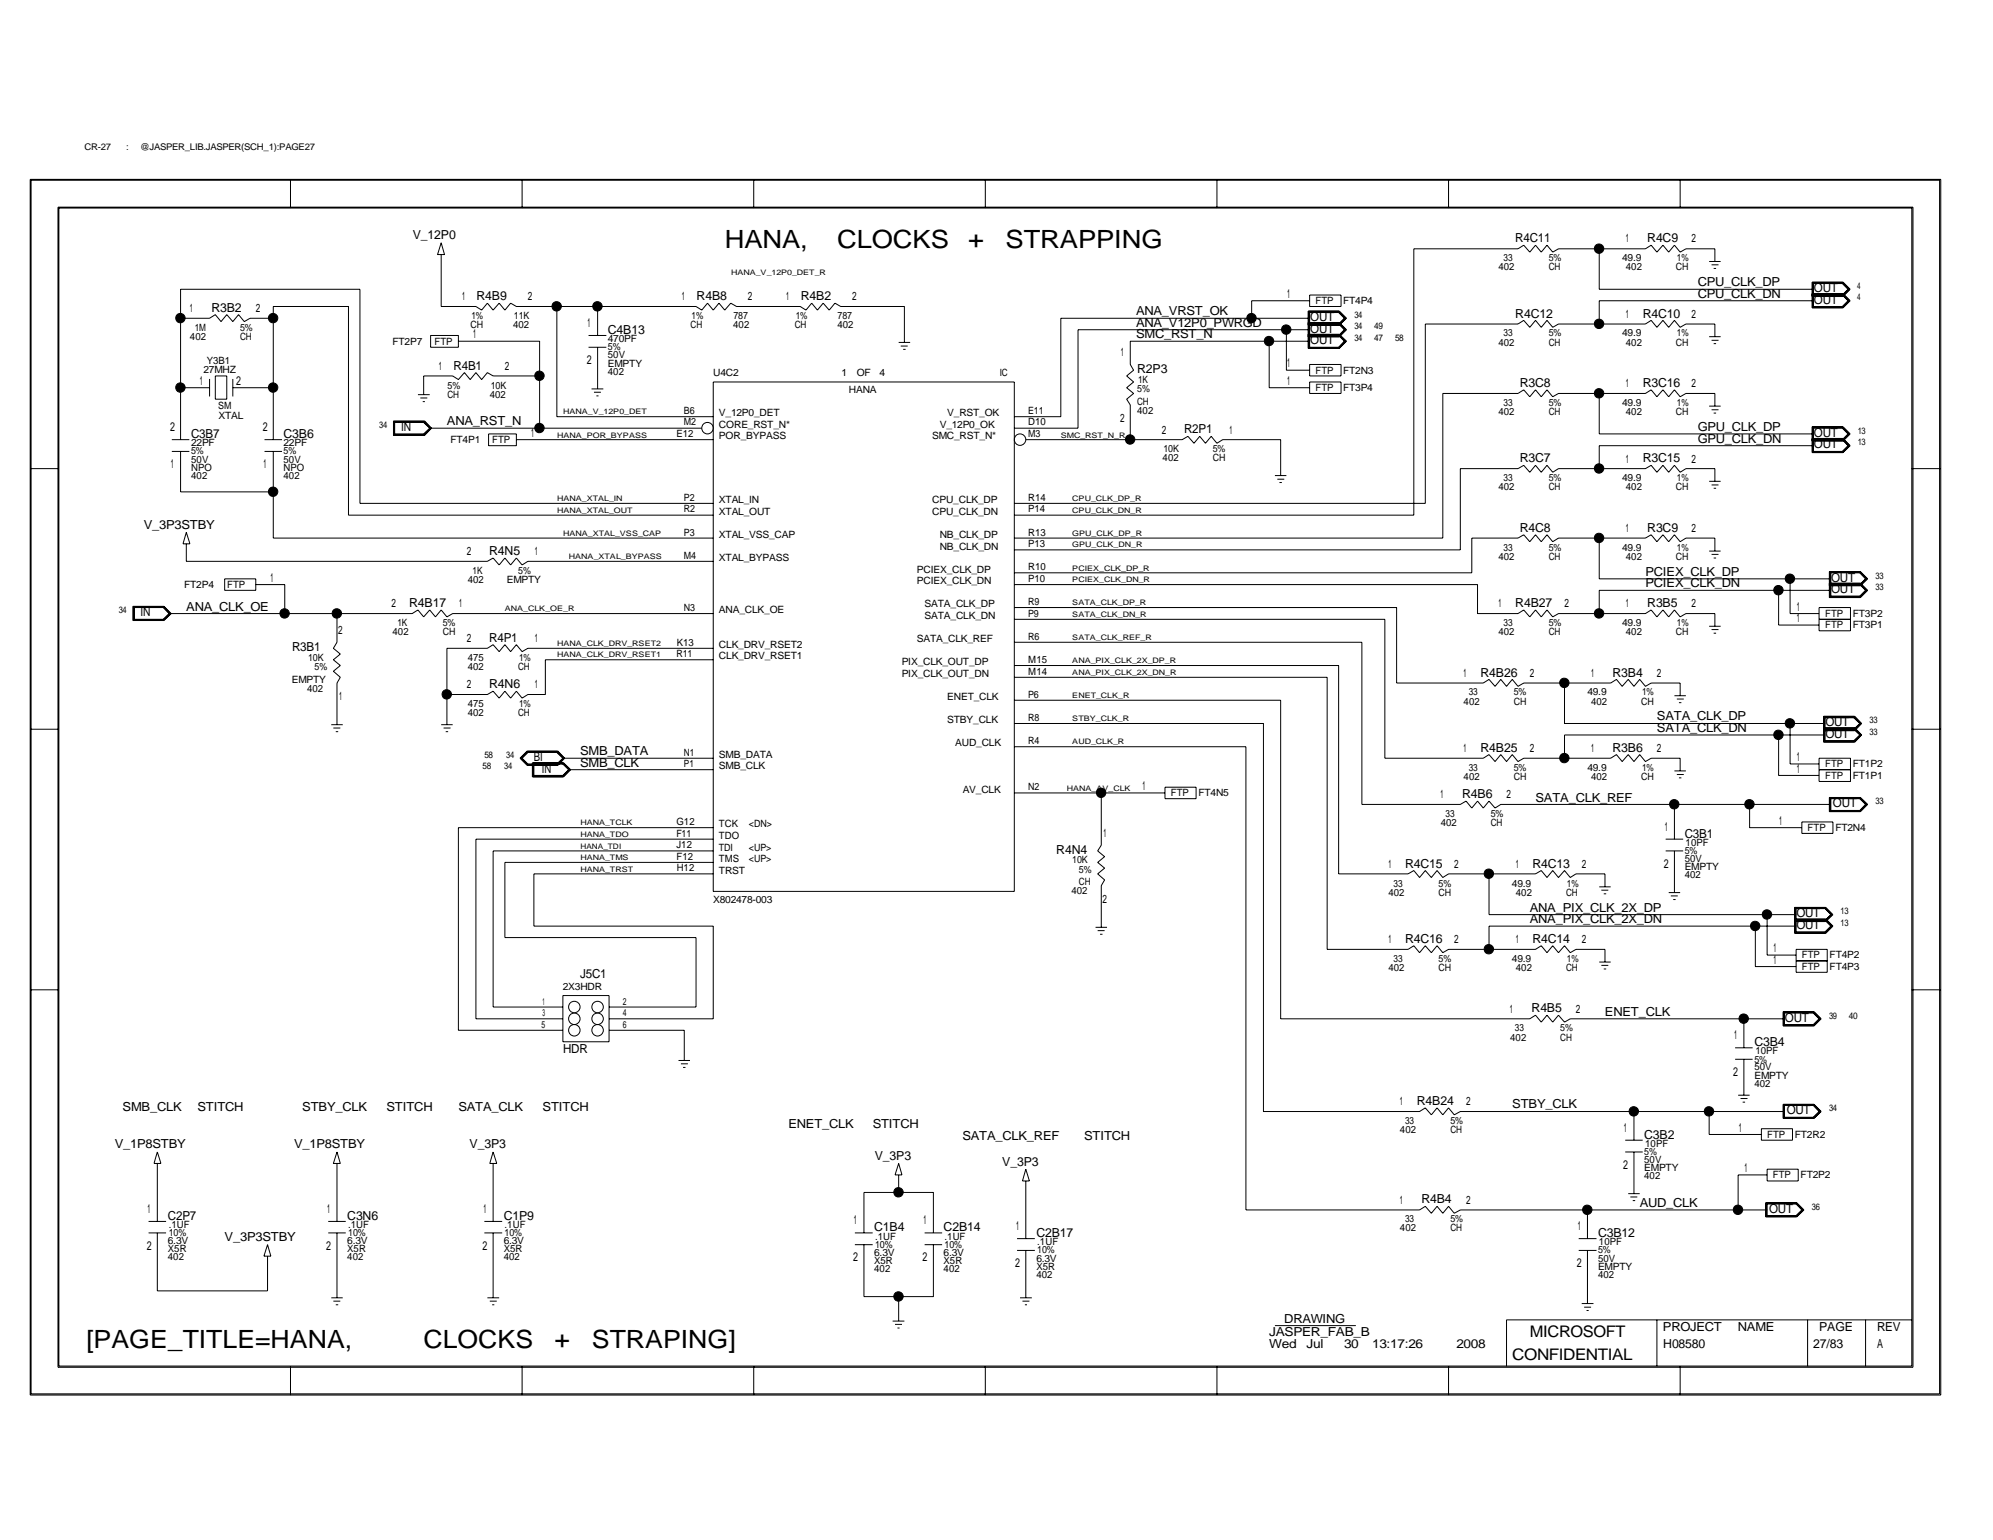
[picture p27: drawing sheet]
<svg xmlns="http://www.w3.org/2000/svg" width="279mm" height="216mm" viewBox="0 0 279 216" stroke-linecap="round" stroke-linejoin="round" font-family="sans-serif">
<defs><g id="words">
<g font-size="3.5">
<text x="101.6" y="34.8">HANA,</text>
<text x="117.3" y="34.8">CLOCKS</text>
<text x="135.7" y="34.8">+</text>
<text x="141" y="34.8">STRAPPING</text>
<text x="12.1" y="189">[PAGE_TITLE=HANA,</text>
<text x="59.4" y="189">CLOCKS</text>
<text x="77.7" y="189">+</text>
<text x="83" y="189">STRAPING]</text>
</g>
<g font-size="2.2">
<text x="212" y="190.7">CONFIDENTIAL</text>
<text x="214.5" y="187.4">MICROSOFT</text>
</g>
<g font-size="1.7">
<text x="57.9" y="33.5">V_12P0</text>
<text x="212.4" y="34">R4C11</text>
<text x="230.9" y="34">R4C9</text>
<text x="180.5" y="41.8">1</text>
<text x="238" y="40.1">CPU_CLK_DP</text>
<text x="238" y="41.8">CPU_CLK_DN</text>
<text x="254.3" y="40.9">OUT</text>
<text x="29.6" y="43.7">R3B2</text>
<text x="66.3" y="47.5">1</text>
<text x="66.8" y="42.1">R4B9</text>
<text x="82.4" y="45.8">1</text>
<text x="85.2" y="46.8">C4B13</text>
<text x="97.7" y="42.1">R4B8</text>
<text x="112.3" y="42.1">R4B2</text>
<text x="159.3" y="44.2">ANA_VRST_OK</text>
<text x="159.3" y="45.8">ANA_V12P0_PWRGD</text>
<text x="159.3" y="47.5">SMC_RST_N</text>
<text x="183.7" y="46.7">OUT</text>
<text x="183.7" y="45">OUT</text>
<text x="212.4" y="44.5">R4C12</text>
<text x="230.3" y="44.5">R4C10</text>
<text x="254.3" y="42.6">OUT</text>
<text x="28" y="53.9">1</text>
<text x="33.1" y="53.9">2</text>
<text x="63.6" y="51.8">R4B1</text>
<text x="82.3" y="51">2</text>
<text x="159.4" y="52.3">R2P3</text>
<text x="180.5" y="51.5">1</text>
<text x="180.5" y="53.9">1</text>
<text x="183.7" y="48.3">OUT</text>
<text x="62.7" y="59.6">ANA_RST_N</text>
<text x="213.1" y="54.3">R3C8</text>
<text x="230.3" y="54.3">R3C16</text>
<text x="23.8" y="60.5">2</text>
<text x="24" y="65.6">1</text>
<text x="26.8" y="61.4">C3B7</text>
<text x="36.8" y="60.5">2</text>
<text x="37" y="65.6">1</text>
<text x="39.8" y="61.4">C3B6</text>
<text x="56.2" y="60.5">IN</text>
<text x="74.5" y="61.3">1</text>
<text x="166" y="60.7">R2P1</text>
<text x="213.1" y="64.8">R3C7</text>
<text x="230.3" y="64.8">R3C15</text>
<text x="238" y="60.5">GPU_CLK_DP</text>
<text x="238" y="62.1">GPU_CLK_DN</text>
<text x="254.3" y="62.9">OUT</text>
<text x="254.3" y="61.3">OUT</text>
<text x="20.2" y="74.1">V_3P3STBY</text>
<text x="68.6" y="77.8">R4N5</text>
<text x="213.1" y="74.5">R4C8</text>
<text x="230.9" y="74.5">R3C9</text>
<text x="37.9" y="81.5">1</text>
<text x="230.7" y="82.3">PCIEX_CLK_DN</text>
<text x="230.7" y="80.7">PCIEX_CLK_DP</text>
<text x="256.7" y="83.1">OUT</text>
<text x="256.7" y="81.5">OUT</text>
<text x="19.7" y="86.4">IN</text>
<text x="26.1" y="85.6">ANA_CLK_OE</text>
<text x="57.4" y="85.1">R4B17</text>
<text x="68.6" y="90">R4P1</text>
<text x="212.4" y="85.1">R4B27</text>
<text x="230.9" y="85.1">R3B5</text>
<text x="251.9" y="87.2">1</text>
<text x="251.9" y="85.6">1</text>
<text x="40.9" y="91.3">R3B1</text>
<text x="207.6" y="94.9">R4B26</text>
<text x="226.1" y="94.9">R3B4</text>
<text x="68.6" y="96.5">R4N6</text>
<text x="232.3" y="101">SATA_CLK_DP</text>
<text x="255.9" y="101.8">OUT</text>
<text x="74.8" y="106.7">BI</text>
<text x="81.3" y="105.9">SMB_DATA</text>
<text x="81.3" y="107.5">SMB_CLK</text>
<text x="207.6" y="105.4">R4B25</text>
<text x="226.1" y="105.4">R3B6</text>
<text x="232.3" y="102.7">SATA_CLK_DN</text>
<text x="251.9" y="106.7">1</text>
<text x="255.9" y="103.5">OUT</text>
<text x="75.9" y="108.3">IN</text>
<text x="160.1" y="110.7">1</text>
<text x="205" y="111.9">R4B6</text>
<text x="215.3" y="112.4">SATA_CLK_REF</text>
<text x="251.9" y="108.3">1</text>
<text x="257" y="113.2">OUT</text>
<text x="148.1" y="119.7">R4N4</text>
<text x="233.4" y="116.5">1</text>
<text x="236.2" y="117.4">C3B1</text>
<text x="249.4" y="115.6">1</text>
<text x="197" y="121.6">R4C15</text>
<text x="214.8" y="121.6">R4C13</text>
<text x="233.3" y="121.6">2</text>
<text x="214.5" y="127.8">ANA_PIX_CLK_2X_DP</text>
<text x="214.5" y="129.4">ANA_PIX_CLK_2X_DN</text>
<text x="251.8" y="128.6">OUT</text>
<text x="251.8" y="130.2">OUT</text>
<text x="81.3" y="137.1">J5C1</text>
<text x="197" y="132.2">R4C16</text>
<text x="214.8" y="132.2">R4C14</text>
<text x="248.6" y="133.5">1</text>
<text x="248.6" y="135.1">1</text>
<text x="214.7" y="141.9">R4B5</text>
<text x="225" y="142.4">ENET_CLK</text>
<text x="250.2" y="143.2">OUT</text>
<text x="79" y="147.6">HDR</text>
<text x="243.1" y="145.7">1</text>
<text x="246" y="146.6">C3B4</text>
<text x="17.2" y="155.7">SMB_CLK</text>
<text x="27.7" y="155.7">STITCH</text>
<text x="42.4" y="155.7">STBY_CLK</text>
<text x="54.2" y="155.7">STITCH</text>
<text x="64.3" y="155.7">SATA_CLK</text>
<text x="76.1" y="155.7">STITCH</text>
<text x="198.6" y="154.9">R4B24</text>
<text x="212" y="155.4">STBY_CLK</text>
<text x="243" y="150.9">2</text>
<text x="16.1" y="161">V_1P8STBY</text>
<text x="41.2" y="161">V_1P8STBY</text>
<text x="65.8" y="161">V_3P3</text>
<text x="110.5" y="158.2">ENET_CLK</text>
<text x="122.3" y="158.2">STITCH</text>
<text x="134.9" y="159.8">SATA_CLK_REF</text>
<text x="152" y="159.8">STITCH</text>
<text x="227.7" y="158.7">1</text>
<text x="230.5" y="159.6">C3B2</text>
<text x="243.8" y="158.7">1</text>
<text x="250.5" y="156.2">OUT</text>
<text x="122.6" y="162.6">V_3P3</text>
<text x="140.5" y="163.4">V_3P3</text>
<text x="227.5" y="163.8">2</text>
<text x="244.6" y="164.3">1</text>
<text x="20.7" y="170">1</text>
<text x="23.5" y="171">C2P7</text>
<text x="31.5" y="174">V_3P3STBY</text>
<text x="45.8" y="170">1</text>
<text x="48.7" y="171">C3N6</text>
<text x="67.8" y="170">1</text>
<text x="70.6" y="171">C1P9</text>
<text x="119.7" y="171.6">1</text>
<text x="122.6" y="172.6">C1B4</text>
<text x="129.5" y="171.6">1</text>
<text x="132.3" y="172.6">C2B14</text>
<text x="142.5" y="172.5">1</text>
<text x="145.3" y="173.4">C2B17</text>
<text x="199.3" y="168.7">R4B4</text>
<text x="221.2" y="172.5">1</text>
<text x="224" y="173.4">C3B12</text>
<text x="229.9" y="169.2">AUD_CLK</text>
<text x="248" y="170">OUT</text>
<text x="20.6" y="175.2">2</text>
<text x="45.7" y="175.2">2</text>
<text x="67.6" y="175.2">2</text>
<text x="119.6" y="176.8">2</text>
<text x="129.3" y="176.8">2</text>
<text x="142.3" y="177.6">2</text>
<text x="221.1" y="177.6">2</text>
<text x="180" y="185.4">DRAWING</text>
<text x="177.9" y="189">Wed</text>
<text x="177.9" y="187.4">JASPER_FAB_B</text>
<text x="183.2" y="189">Jul</text>
<text x="188.4" y="189">30</text>
<text x="192.4" y="189">13:17:26</text>
<text x="204.2" y="189">2008</text>
<text x="233.1" y="186.6">PROJECT</text>
<text x="233.2" y="189">H08580</text>
<text x="243.6" y="186.6">NAME</text>
<text x="254.2" y="189">27/83</text>
<text x="255" y="186.6">PAGE</text>
<text x="263.1" y="189">A</text>
<text x="263.1" y="186.6">REV</text>
</g>
<g font-size="1.6">
<text x="227.9" y="34">1</text>
<text x="237.2" y="34">2</text>
<text x="26.6" y="43.8">1</text>
<text x="35.9" y="43.8">2</text>
<text x="64.8" y="42.1">1</text>
<text x="74" y="42.1">2</text>
<text x="95.6" y="42.1">1</text>
<text x="104.9" y="42.1">2</text>
<text x="110.2" y="42.1">1</text>
<text x="119.5" y="42.1">2</text>
<text x="227.9" y="44.6">1</text>
<text x="237.2" y="44.6">2</text>
<text x="61.5" y="51.9">1</text>
<text x="70.8" y="51.9">2</text>
<text x="157.1" y="49.9">1</text>
<text x="157" y="59.2">2</text>
<text x="227.9" y="54.3">1</text>
<text x="237.2" y="54.3">2</text>
<text x="162.9" y="60.8">2</text>
<text x="172.4" y="60.8">1</text>
<text x="227.9" y="64.9">1</text>
<text x="237.2" y="64.9">2</text>
<text x="65.4" y="77.9">2</text>
<text x="75" y="77.9">1</text>
<text x="227.9" y="74.6">1</text>
<text x="237.2" y="74.6">2</text>
<text x="47.4" y="88.9">2</text>
<text x="54.9" y="85.1">2</text>
<text x="64.4" y="85.1">1</text>
<text x="210.1" y="85.1">1</text>
<text x="219.3" y="85.1">2</text>
<text x="227.9" y="85.1">1</text>
<text x="237.2" y="85.1">2</text>
<text x="65.4" y="90">2</text>
<text x="75" y="90">1</text>
<text x="205.2" y="94.9">1</text>
<text x="214.5" y="94.9">2</text>
<text x="223.1" y="94.9">1</text>
<text x="232.3" y="94.9">2</text>
<text x="47.5" y="98.1">1</text>
<text x="65.4" y="96.5">2</text>
<text x="75" y="96.5">1</text>
<text x="205.2" y="105.5">1</text>
<text x="214.5" y="105.5">2</text>
<text x="223.1" y="105.5">1</text>
<text x="232.3" y="105.5">2</text>
<text x="201.9" y="111.9">1</text>
<text x="211.2" y="111.9">2</text>
<text x="154.7" y="117.3">1</text>
<text x="194.6" y="121.7">1</text>
<text x="203.9" y="121.7">2</text>
<text x="212.5" y="121.7">1</text>
<text x="221.7" y="121.7">2</text>
<text x="154.6" y="126.5">2</text>
<text x="194.6" y="132.2">1</text>
<text x="203.9" y="132.2">2</text>
<text x="212.5" y="132.2">1</text>
<text x="221.7" y="132.2">2</text>
<text x="211.7" y="142">1</text>
<text x="220.9" y="142">2</text>
<text x="196.3" y="154.9">1</text>
<text x="205.5" y="154.9">2</text>
<text x="196.3" y="168.7">1</text>
<text x="205.5" y="168.7">2</text>
</g>
<g font-size="1.4">
<text x="210.1" y="37.9">402</text>
<text x="210.8" y="36.6">33</text>
<text x="217.1" y="37.9">CH</text>
<text x="217.1" y="36.6">5%</text>
<text x="227.4" y="36.6">49.9</text>
<text x="227.9" y="37.9">402</text>
<text x="234.9" y="37.9">CH</text>
<text x="235.1" y="36.6">1%</text>
<text x="26.6" y="47.7">402</text>
<text x="27.3" y="46.4">1M</text>
<text x="33.7" y="47.7">CH</text>
<text x="33.7" y="46.4">5%</text>
<text x="66" y="46">CH</text>
<text x="66.1" y="44.7">1%</text>
<text x="71.9" y="46">402</text>
<text x="72.1" y="44.7">11K</text>
<text x="85.2" y="48">470PF</text>
<text x="96.8" y="46">CH</text>
<text x="96.9" y="44.7">1%</text>
<text x="102.8" y="46">402</text>
<text x="102.8" y="44.7">787</text>
<text x="111.4" y="46">CH</text>
<text x="111.5" y="44.7">1%</text>
<text x="117.4" y="46">402</text>
<text x="117.4" y="44.7">787</text>
<text x="184.4" y="42.6">FTP</text>
<text x="188.3" y="42.6">FT4P4</text>
<text x="210.8" y="47.2">33</text>
<text x="217.1" y="47.2">5%</text>
<text x="227.4" y="47.2">49.9</text>
<text x="235.1" y="47.2">1%</text>
<text x="28.5" y="52.3">27MHZ</text>
<text x="29" y="51.1">Y3B1</text>
<text x="55" y="48.3">FT2P7</text>
<text x="60.9" y="48.3">FTP</text>
<text x="85.2" y="52.5">402</text>
<text x="85.2" y="49.1">5%</text>
<text x="85.2" y="50.2">50V</text>
<text x="85.2" y="51.4">EMPTY</text>
<text x="100" y="52.7">U4C2</text>
<text x="118" y="52.7">1</text>
<text x="120.1" y="52.7">OF</text>
<text x="123.3" y="52.7">4</text>
<text x="140.2" y="52.7">IC</text>
<text x="159.6" y="53.6">1K</text>
<text x="184.4" y="52.4">FTP</text>
<text x="188.3" y="52.4">FT2N3</text>
<text x="210.1" y="48.5">402</text>
<text x="217.1" y="48.5">CH</text>
<text x="227.9" y="48.5">402</text>
<text x="234.9" y="48.5">CH</text>
<text x="30.6" y="57.3">SM</text>
<text x="30.6" y="58.7">XTAL</text>
<text x="62.7" y="55.8">CH</text>
<text x="62.7" y="54.5">5%</text>
<text x="68.7" y="55.8">402</text>
<text x="68.8" y="54.5">10K</text>
<text x="95.9" y="59.6">M2</text>
<text x="95.9" y="58">B6</text>
<text x="100.8" y="58.4">V_12P0_DET</text>
<text x="100.8" y="60">CORE_RST_N*</text>
<text x="119" y="55.1">HANA</text>
<text x="131.7" y="60">V_12P0_OK</text>
<text x="132.8" y="58.4">V_RST_OK</text>
<text x="144.1" y="59.6">D10</text>
<text x="144.1" y="58">E11</text>
<text x="159.4" y="58">402</text>
<text x="159.4" y="54.9">5%</text>
<text x="159.4" y="56.7">CH</text>
<text x="184.4" y="54.8">FTP</text>
<text x="188.3" y="54.8">FT3P4</text>
<text x="210.1" y="58.2">402</text>
<text x="210.8" y="56.9">33</text>
<text x="217.1" y="58.2">CH</text>
<text x="217.1" y="56.9">5%</text>
<text x="227.4" y="56.9">49.9</text>
<text x="227.9" y="58.2">402</text>
<text x="234.9" y="58.2">CH</text>
<text x="235.1" y="56.9">1%</text>
<text x="26.8" y="66">NPO</text>
<text x="26.8" y="64.9">50V</text>
<text x="26.8" y="63.7">5%</text>
<text x="26.8" y="62.6">22PF</text>
<text x="39.8" y="64.9">50V</text>
<text x="39.8" y="66">NPO</text>
<text x="39.8" y="63.7">5%</text>
<text x="39.8" y="62.6">22PF</text>
<text x="63.2" y="62.1">FT4P1</text>
<text x="69" y="62.1">FTP</text>
<text x="94.8" y="61.3">E12</text>
<text x="100.8" y="61.6">POR_BYPASS</text>
<text x="130.7" y="61.6">SMC_RST_N*</text>
<text x="144.1" y="61.3">M3</text>
<text x="163" y="64.7">402</text>
<text x="163.1" y="63.4">10K</text>
<text x="170" y="63.4">5%</text>
<text x="170" y="64.7">CH</text>
<text x="26.8" y="67.1">402</text>
<text x="39.8" y="67.1">402</text>
<text x="95.9" y="70.2">P2</text>
<text x="95.9" y="71.8">R2</text>
<text x="100.8" y="70.5">XTAL_IN</text>
<text x="130.7" y="70.5">CPU_CLK_DP</text>
<text x="144.1" y="71.8">P14</text>
<text x="144.1" y="70.2">R14</text>
<text x="210.1" y="68.7">402</text>
<text x="210.8" y="67.4">33</text>
<text x="217.1" y="67.4">5%</text>
<text x="217.1" y="68.7">CH</text>
<text x="227.4" y="67.4">49.9</text>
<text x="227.9" y="68.7">402</text>
<text x="234.9" y="68.7">CH</text>
<text x="235.1" y="67.4">1%</text>
<text x="95.9" y="75.1">P3</text>
<text x="100.8" y="72.2">XTAL_OUT</text>
<text x="100.8" y="75.4">XTAL_VSS_CAP</text>
<text x="130.7" y="72.2">CPU_CLK_DN</text>
<text x="131.7" y="77">NB_CLK_DN</text>
<text x="131.7" y="75.4">NB_CLK_DP</text>
<text x="144.1" y="76.7">P13</text>
<text x="144.1" y="75.1">R13</text>
<text x="210.8" y="77.2">33</text>
<text x="217.1" y="77.2">5%</text>
<text x="227.4" y="77.2">49.9</text>
<text x="235.1" y="77.2">1%</text>
<text x="25.8" y="82.4">FT2P4</text>
<text x="31.8" y="82.4">FTP</text>
<text x="65.6" y="81.7">402</text>
<text x="66.3" y="80.4">1K</text>
<text x="71" y="81.7">EMPTY</text>
<text x="72.6" y="80.4">5%</text>
<text x="95.9" y="78.3">M4</text>
<text x="100.8" y="78.7">XTAL_BYPASS</text>
<text x="128.5" y="81.9">PCIEX_CLK_DN</text>
<text x="128.5" y="80.3">PCIEX_CLK_DP</text>
<text x="144.1" y="81.6">P10</text>
<text x="144.1" y="80">R10</text>
<text x="210.1" y="78.5">402</text>
<text x="217.1" y="78.5">CH</text>
<text x="227.9" y="78.5">402</text>
<text x="234.9" y="78.5">CH</text>
<text x="55" y="89">402</text>
<text x="55.7" y="87.8">1K</text>
<text x="62.1" y="87.8">5%</text>
<text x="62.1" y="89">CH</text>
<text x="95.9" y="85.6">N3</text>
<text x="100.8" y="86">ANA_CLK_OE</text>
<text x="129.6" y="86.8">SATA_CLK_DN</text>
<text x="129.6" y="85.1">SATA_CLK_DP</text>
<text x="144.1" y="86.4">P9</text>
<text x="144.1" y="84.8">R9</text>
<text x="144.1" y="89.7">R6</text>
<text x="210.1" y="89">402</text>
<text x="210.8" y="87.8">33</text>
<text x="217.1" y="87.8">5%</text>
<text x="217.1" y="89">CH</text>
<text x="227.4" y="87.8">49.9</text>
<text x="227.9" y="89">402</text>
<text x="234.9" y="89">CH</text>
<text x="235.1" y="87.8">1%</text>
<text x="255.9" y="88.1">FTP</text>
<text x="255.9" y="86.4">FTP</text>
<text x="259.8" y="88.1">FT3P1</text>
<text x="259.8" y="86.4">FT3P2</text>
<text x="40.9" y="95.7">EMPTY</text>
<text x="43.2" y="92.6">10K</text>
<text x="44.1" y="93.9">5%</text>
<text x="65.6" y="93.9">402</text>
<text x="65.6" y="92.6">475</text>
<text x="72.6" y="93.9">CH</text>
<text x="72.8" y="92.6">1%</text>
<text x="94.8" y="92.1">R11</text>
<text x="94.9" y="90.5">K13</text>
<text x="100.8" y="90.8">CLK_DRV_RSET2</text>
<text x="100.8" y="92.5">CLK_DRV_RSET1</text>
<text x="126.4" y="94.9">PIX_CLK_OUT_DN</text>
<text x="126.4" y="93.3">PIX_CLK_OUT_DP</text>
<text x="128.5" y="90">SATA_CLK_REF</text>
<text x="144.1" y="94.6">M14</text>
<text x="144.1" y="92.9">M15</text>
<text x="43.1" y="97">402</text>
<text x="65.6" y="100.4">402</text>
<text x="65.6" y="99.1">475</text>
<text x="72.6" y="100.4">CH</text>
<text x="72.8" y="99.1">1%</text>
<text x="132.8" y="101.4">STBY_CLK</text>
<text x="132.8" y="98.1">ENET_CLK</text>
<text x="144.1" y="97.8">P6</text>
<text x="144.1" y="101">R8</text>
<text x="205.2" y="98.8">402</text>
<text x="205.9" y="97.5">33</text>
<text x="212.2" y="98.8">CH</text>
<text x="212.2" y="97.5">5%</text>
<text x="222.5" y="97.5">49.9</text>
<text x="223.1" y="98.8">402</text>
<text x="230.1" y="98.8">CH</text>
<text x="230.2" y="97.5">1%</text>
<text x="95.9" y="107.6">P1</text>
<text x="95.9" y="105.9">N1</text>
<text x="100.8" y="106.3">SMB_DATA</text>
<text x="100.8" y="107.9">SMB_CLK</text>
<text x="133.9" y="104.6">AUD_CLK</text>
<text x="144.1" y="104.3">R4</text>
<text x="255.9" y="107.6">FTP</text>
<text x="259.8" y="107.6">FT1P2</text>
<text x="135" y="111.1">AV_CLK</text>
<text x="144.1" y="110.8">N2</text>
<text x="164.1" y="111.6">FTP</text>
<text x="168" y="111.6">FT4N5</text>
<text x="205.2" y="109.3">402</text>
<text x="205.9" y="108">33</text>
<text x="212.2" y="108">5%</text>
<text x="212.2" y="109.3">CH</text>
<text x="222.5" y="108">49.9</text>
<text x="223.1" y="109.3">402</text>
<text x="230.1" y="109.3">CH</text>
<text x="230.2" y="108">1%</text>
<text x="255.9" y="109.2">FTP</text>
<text x="259.8" y="109.2">FT1P1</text>
<text x="94.8" y="115.7">G12</text>
<text x="94.8" y="118.9">J12</text>
<text x="94.8" y="117.3">F11</text>
<text x="100.8" y="116">TCK</text>
<text x="100.8" y="117.6">TDO</text>
<text x="100.8" y="119.3">TDI</text>
<text x="105" y="116">&lt;DN&gt;</text>
<text x="105" y="119.3">&lt;UP&gt;</text>
<text x="202" y="115.8">402</text>
<text x="202.6" y="114.6">33</text>
<text x="209" y="114.6">5%</text>
<text x="209" y="115.8">CH</text>
<text x="236.2" y="119.7">5%</text>
<text x="236.3" y="118.6">10PF</text>
<text x="253.4" y="116.5">FTP</text>
<text x="257.3" y="116.5">FT2N4</text>
<text x="94.8" y="120.5">F12</text>
<text x="94.9" y="122.2">H12</text>
<text x="100.8" y="122.5">TRST</text>
<text x="100.8" y="120.9">TMS</text>
<text x="105" y="120.9">&lt;UP&gt;</text>
<text x="150.2" y="125.4">402</text>
<text x="150.3" y="121">10K</text>
<text x="151.3" y="122.3">5%</text>
<text x="151.3" y="124.1">CH</text>
<text x="194.6" y="125.6">402</text>
<text x="195.4" y="124.3">33</text>
<text x="201.7" y="124.3">5%</text>
<text x="201.7" y="125.6">CH</text>
<text x="212" y="124.3">49.9</text>
<text x="212.5" y="125.6">402</text>
<text x="219.5" y="125.6">CH</text>
<text x="219.7" y="124.3">1%</text>
<text x="236.2" y="123.1">402</text>
<text x="236.2" y="120.9">50V</text>
<text x="236.2" y="122">EMPTY</text>
<text x="100" y="126.5">X802478-003</text>
<text x="194.6" y="136.1">402</text>
<text x="195.4" y="134.8">33</text>
<text x="201.7" y="134.8">5%</text>
<text x="201.7" y="136.1">CH</text>
<text x="212" y="134.8">49.9</text>
<text x="212.5" y="136.1">402</text>
<text x="219.5" y="136.1">CH</text>
<text x="219.7" y="134.8">1%</text>
<text x="252.6" y="134.3">FTP</text>
<text x="252.6" y="136">FTP</text>
<text x="256.5" y="134.3">FT4P2</text>
<text x="256.5" y="136">FT4P3</text>
<text x="76" y="140.8">1</text>
<text x="76.1" y="142.5">3</text>
<text x="78.9" y="138.7">2X3HDR</text>
<text x="87.3" y="140.8">2</text>
<text x="87.3" y="142.5">4</text>
<text x="75.9" y="144.1">5</text>
<text x="87.3" y="144.1">6</text>
<text x="211.7" y="145.9">402</text>
<text x="212.4" y="144.6">33</text>
<text x="218.7" y="144.6">5%</text>
<text x="218.7" y="145.9">CH</text>
<text x="246" y="149">5%</text>
<text x="246.1" y="147.8">10PF</text>
<text x="246" y="152.4">402</text>
<text x="246" y="151.2">EMPTY</text>
<text x="246" y="150.1">50V</text>
<text x="196.3" y="158.8">402</text>
<text x="197" y="157.6">33</text>
<text x="203.3" y="158.8">CH</text>
<text x="203.3" y="157.6">5%</text>
<text x="230.5" y="161.9">5%</text>
<text x="230.6" y="160.8">10PF</text>
<text x="247.7" y="159.5">FTP</text>
<text x="251.6" y="159.5">FT2R2</text>
<text x="230.5" y="165.4">402</text>
<text x="230.5" y="164.2">EMPTY</text>
<text x="230.5" y="163.1">50V</text>
<text x="248.5" y="165.2">FTP</text>
<text x="252.4" y="165.2">FT2P2</text>
<text x="23.7" y="172.2">.1UF</text>
<text x="23.7" y="173.3">10%</text>
<text x="48.8" y="173.3">10%</text>
<text x="48.8" y="172.2">.1UF</text>
<text x="70.7" y="172.2">.1UF</text>
<text x="70.7" y="173.3">10%</text>
<text x="122.7" y="173.8">.1UF</text>
<text x="132.4" y="173.8">.1UF</text>
<text x="196.3" y="172.6">402</text>
<text x="197" y="171.4">33</text>
<text x="203.3" y="172.6">CH</text>
<text x="203.3" y="171.4">5%</text>
<text x="23.5" y="176.7">402</text>
<text x="23.5" y="175.6">X5R</text>
<text x="23.5" y="174.5">6.3V</text>
<text x="48.7" y="174.5">6.3V</text>
<text x="48.7" y="175.6">X5R</text>
<text x="48.7" y="176.7">402</text>
<text x="70.6" y="176.7">402</text>
<text x="70.6" y="175.6">X5R</text>
<text x="70.6" y="174.5">6.3V</text>
<text x="122.6" y="176.1">6.3V</text>
<text x="122.6" y="177.2">X5R</text>
<text x="122.6" y="178.4">402</text>
<text x="122.7" y="174.9">10%</text>
<text x="132.3" y="176.1">6.3V</text>
<text x="132.3" y="178.4">402</text>
<text x="132.3" y="177.2">X5R</text>
<text x="132.4" y="174.9">10%</text>
<text x="145.3" y="179.2">402</text>
<text x="145.3" y="178">X5R</text>
<text x="145.3" y="176.9">6.3V</text>
<text x="145.4" y="175.7">10%</text>
<text x="145.4" y="174.6">.1UF</text>
<text x="224" y="175.7">5%</text>
<text x="224" y="179.2">402</text>
<text x="224" y="176.9">50V</text>
<text x="224" y="178">EMPTY</text>
<text x="224.2" y="174.6">10PF</text>
</g>
<g font-size="1.3">
<text x="11.9" y="21">CR-27</text>
<text x="17.7" y="21">:</text>
<text x="19.6" y="21">@JASPER_LIB.JASPER(SCH_1):PAGE27</text>
<text x="260.3" y="40.5">4</text>
<text x="189.9" y="44.6">34</text>
<text x="189.9" y="46.2">34</text>
<text x="189.9" y="47.8">34</text>
<text x="192.7" y="46.2">49</text>
<text x="192.7" y="47.8">47</text>
<text x="195.6" y="47.8">58</text>
<text x="260.3" y="42.1">4</text>
<text x="53.2" y="60">34</text>
<text x="260.4" y="60.8">13</text>
<text x="260.4" y="62.4">13</text>
<text x="262.9" y="81.1">33</text>
<text x="262.9" y="82.7">33</text>
<text x="16.6" y="86">34</text>
<text x="262.1" y="101.4">33</text>
<text x="67.6" y="107.9">58</text>
<text x="67.9" y="106.3">58</text>
<text x="70.7" y="107.9">34</text>
<text x="71" y="106.3">34</text>
<text x="262.1" y="103">33</text>
<text x="262.9" y="112.7">33</text>
<text x="258" y="128.2">13</text>
<text x="258" y="129.8">13</text>
<text x="256.4" y="142.8">39</text>
<text x="259.2" y="142.8">40</text>
<text x="256.4" y="155.8">34</text>
<text x="254" y="169.6">36</text>
</g>
<g font-size="1.1">
<text x="102.5" y="38.6">HANA_V_12P0_DET_R</text>
<text x="79" y="58.1">HANA_V_12P0_DET</text>
<text x="78.1" y="61.3">HANA_POR_BYPASS</text>
<text x="148.7" y="61.3">SMC_RST_N_R</text>
<text x="78.1" y="71.9">HANA_XTAL_OUT</text>
<text x="78.1" y="70.3">HANA_XTAL_IN</text>
<text x="150.3" y="71.9">CPU_CLK_DN_R</text>
<text x="150.3" y="70.3">CPU_CLK_DP_R</text>
<text x="79" y="75.1">HANA_XTAL_VSS_CAP</text>
<text x="150.3" y="75.1">GPU_CLK_DP_R</text>
<text x="150.3" y="76.8">GPU_CLK_DN_R</text>
<text x="79.8" y="78.4">HANA_XTAL_BYPASS</text>
<text x="150.3" y="80">PCIEX_CLK_DP_R</text>
<text x="150.3" y="81.6">PCIEX_CLK_DN_R</text>
<text x="70.8" y="85.7">ANA_CLK_OE_R</text>
<text x="150.3" y="86.5">SATA_CLK_DN_R</text>
<text x="150.3" y="89.7">SATA_CLK_REF_R</text>
<text x="150.3" y="84.9">SATA_CLK_DP_R</text>
<text x="78.1" y="90.6">HANA_CLK_DRV_RSET2</text>
<text x="78.1" y="92.2">HANA_CLK_DRV_RSET1</text>
<text x="150.3" y="94.6">ANA_PIX_CLK_2X_DN_R</text>
<text x="150.3" y="93">ANA_PIX_CLK_2X_DP_R</text>
<text x="150.3" y="101.1">STBY_CLK_R</text>
<text x="150.3" y="97.9">ENET_CLK_R</text>
<text x="150.3" y="104.4">AUD_CLK_R</text>
<text x="149.6" y="110.8">HANA_AV_CLK</text>
<text x="81.4" y="117.3">HANA_TDO</text>
<text x="81.4" y="115.7">HANA_TCLK</text>
<text x="81.4" y="119">HANA_TDI</text>
<text x="81.4" y="122.2">HANA_TRST</text>
<text x="81.4" y="120.6">HANA_TMS</text>
</g>
</g></defs>
<g fill="none" stroke="#000" stroke-width=".14">
<path d="M4.2 25.1h267.9v170.5h-267.9zM4.4 25.3h267.5v170.1h-267.5zM8.1 29h260.1v162.7h-260.1zM8.3 29.2h259.7v162.3h-259.7zM40.7 25.1v4.1M61.8 35.7v7.3h4.9l.8 .5 .8-1 .8 1 .9-1 .8 1 .8-1 .8 .5h25.2l.8 .5 .8-1 .8 1 .8-1 .8 1 .8-1 .9 .5h8.9l.8 .5 .8-1 .8 1 .8-1 .8 1 .9-1 .8 .5h8.9v5M61.8 34l.5 1.7h-1zM73.2 25.1v4.1M105.7 25.1v4.1M138.1 25.1v4.1M170.6 25.1v4.1M203.1 25.1v4.1"/>
<path d="M224.2 34.9v5.7h30M235.5 25.1v4.1M239.6 36.7h1.6M239.9 37.1h1M240.2 37.6h.4M240.4 36.7v-1.8h-4.1l-.8 .4-.8-.9-.8 .9-.8-.9-.8 .9-.8-.9-.8 .5h-12.2l-.8 .4-.8-.9-.8 .9-.8-.9-.8 .9-.9-.9-.8 .5h-14.6v37.3h-56M254.2 39.8h4.1l.8 .8-.8 .8 .8 .8-.8 .8h-4.1zM25.3 44.6h4.1l.8-.5 .8 1 .8-1 .8 1 .8-1 .8 1 .9-.5h3.2M25.3 54.4h4.1M29.4 53.1v2.5M30.2 52.7h1.6v3.3h-1.6zM32.6 54.4h5.7"/>
<path d="M32.6 53.1v2.5M55.2 59h4.3l1 1-1 1h-4.3zM55.2 59.1h4.3l.9 .9-.9 1h-4.3zM55.3 59.1h4.1l.9 .9-.9 .9h-4.1zM55.3 59.2h4.1l.8 .8-.8 .8h-4.1zM58.6 55.3h1.6M58.9 55.8h1M59.3 56.3h.3M60.4 47h3.9v1.7h-3.9zM64.3 47.8h11.3v12.2M75.6 52.7h-6.5l-.8-.5-.8 1-.8-1-.8 1-.8-1-.8 1-.8-.5h-4.1v2.6M78.1 43v15.4h21.9"/>
<path d="M82.5 48.7h2.5M82.5 47h2.5M82.9 54.5h1.7M83.3 55h.9M83.6 55.5h.3M83.8 43v4M83.8 48.7v5.8M100 53.6h42.2v71.4h-42.2zM126 48h1.6M126.3 48.5h1M126.6 49h.4M177.9 47.8v6.6h5.7"/>
<path d="M180.3 46.2v5.7h3.3M183.4 45.6h4.3l1.1-1-1.1-1h-4.3v5.3h4.3l1.1-1.1-1.1-.9h-4.3M183.4 45.2h4.3l1.1 1-1.1 1h-4.3M183.5 45.6h4.2l1-1-1-1h-4.2v5.2h4.2l1-1-1-.9h-4.2M183.5 45.3h4.2l1 .9-1 1h-4.2M183.5 45.5h4.2l.9-.9-.9-.9h-4.2v5h4.2l.9-.9-.9-.8h-4.2M183.5 45.3h4.2l.9 .9-.9 .9h-4.2M183.6 53.6h4.4v1.6h-4.4zM183.6 41.4h4.4v1.6h-4.4zM183.6 47h4.1M183.6 45.4h4.1M183.6 51.1h4.4v1.6h-4.4z"/>
<path d="M183.6 44.6h-34.9v13.8h-6.5M183.6 42.2h-8.1v2.4M183.6 46.2h-32.5v13.8h-8.9M183.6 47.8h-25.1v3.3l.4 .8-1 .8 1 .9-1 .8 1 .8-1 .8 .6 .8v4.8M187.7 45.4l.8-.8-.8-.8h-4.1v4.9h4.1l.8-.9-.8-.8M187.7 45.4l.8 .8-.8 .8M224.2 55.2v5.6h30M239.6 56.9h1.6M239.6 47.2h1.6M239.9 57.4h1M239.9 47.7h1M240.2 57.9h.4"/>
<path d="M240.2 48.2h.4M240.4 47.2v-1.8h-4.1l-.8 .5-.8-1-.8 1-.8-1-.8 1-.8-1-.8 .5h-12.2l-.8 .5-.8-1-.8 1-.8-1-.8 1-.9-1-.8 .5h-13v25.2h-57.6M240.4 56.9v-1.7h-4.1l-.8 .4-.8-.9-.8 .9-.8-.9-.8 .9-.8-.9-.8 .5h-12.2l-.8 .4-.8-.9-.8 .9-.8-.9-.8 .9-.9-.9-.8 .5h-10.5v20.2h-60.1M254 41.1h4.4l1 1.1-1 1h-4.4v-3.7h4.4l1 1.1-1 1h-4.4M254.1 41.2h4.3l.9 1-.9 .9h-4.3v-3.5h4.3l.9 1-.9 .9h-4.3M254.2 41.3h4.1l.9 .9-.9 .9h-4.1v-3.4h4.1l.9 .9-.9 .8h-4.1M254.2 41.4h4.1M254.2 42.2h-30v3.2M4.2 65.7h4.1M24.1 61.6h2.4M24.1 63.3h2.4M25.3 61.6v-21h25.2v30h49.5"/>
<path d="M25.3 63.3v5.7h13M26.1 76.2v2.5h42.2l.8-.5 .9 1 .8-1 .8 1 .8-1 .8 1 .8-.5h26M26.1 74.6l.5 1.6h-.9zM37.1 61.6h2.4M37.1 63.3h2.4M38.3 63.3v12.1h61.7M38.3 61.6v-18.6h10.6v29.2h51.1M60.2 60h38.2M68.5 60.8h3.9v1.7h-3.9zM72.4 61.6h27.6M143.8 61.6h21.9l.8-.4 .9 .9 .8-.9 .8 .9 .8-.9 .8 .9 .8-.5h8.1v5.1M178.7 66.7h1.6"/>
<path d="M179.1 67.2h.9M179.4 67.6h.3M224.2 75.4v5.8h32.5M239.6 67.5h1.6M239.6 77.3h1.6M239.9 68h1M239.9 77.7h1M240.2 68.5h.4M240.2 78.2h.4M240.4 67.5v-1.8h-4.1l-.8 .5-.8-1-.8 1-.8-1-.8 1-.8-1-.8 .5h-12.2l-.8 .5-.8-1-.8 1-.8-1-.8 1-.9-1-.8 .5h-8.1v11.4h-62.5M240.4 77.3v-1.9h-4.1l-.8 .5-.8-.9-.8 .9-.8-.9-.8 .9-.8-.9-.8 .4h-12.2l-.8 .5-.8-.9-.8 .9-.8-.9-.8 .9-.9-.9-.8 .4h-6.5v4.9h-64.1M254 61.5h4.4l1 1-1 1h-4.4v-3.7h4.4l1 1-1 1h-4.4"/>
<path d="M254.1 61.5h4.3l.9 1-.9 .9h-4.3v-3.5h4.3l.9 .9-.9 1h-4.3M254.2 61.6h4.1l.9 .9-.9 .8h-4.1v-3.4h4.1l.9 .9-.9 .9h-4.1M254.2 60h4.1l.8 .8-.8 .8 .8 .9-.8 .8h-4.1zM254.2 61.6h4.1M254.2 62.5h-30v3.2M268 65.7h4.1M18.6 85h4.4l1 1-1 1h-4.4zM18.7 85h4.2l1 1-1 1h-4.2zM18.8 85.1h4.1l.9 .9-.9 .9h-4.1zM18.8 85.2h4.1l.8 .8-.8 .8h-4.1zM23.7 86h34.1l.8-.5 .8 1 .8-1 .8 1 .8-1 .9 1 .8-.5h36.5M31.5 81.2h4.4v1.6h-4.4z"/>
<path d="M35.9 82h4v4M47.2 86v4l-.5 .9 1 .8-1 .8 1 .8-1 .8 1 .9-.5 .8v5.8M100 92.5h-23.5v4.9h-2.5l-.8 .5-.8-1-.8 1-.8-1-.8 1-.9-1-.8 .5h-5.6M100 90.9h-26l-.8 .5-.8-1-.8 1-.8-1-.8 1-.9-1-.8 .5h-5.6v10.7M142.2 86.8h51.9v19.5h13.8l.8-.5 .9 1 .8-1 .8 1 .8-1 .8 1 .8-.5h12.2l.8-.5 .8 1 .9-1 .8 1 .8-1 .8 1 .8-.5h4v1.8M142.2 82h64.9v4h5.7l.8-.5 .9 1 .8-1 .8 1 .8-1 .8 1 .8-.5h12.2l.8-.5 .8 1 .8-1 .8 1 .8-1 .8 1 .8-.5h4.1v1.8M142.2 85.2h53.6v10.6h12.1l.8-.6 .9 1 .8-1 .8 1 .8-1 .8 1 .8-.4h12.2l.8-.6 .8 1 .9-1 .8 1 .8-1 .8 1 .8-.4h4v1.7M142.2 90h48.7v22.8h13.8l.8-.5 .8 1 .8-1 .8 1 .8-1 .9 1 .8-.5h46.3M142.2 98.2h37.3v44.6h35l.8-.5 .8 1 .8-1 .8 1 .8-1 .8 1 .8-.5h30M142.2 95h43.9v38.1h11.3l.8-.5 .8 1 .8-1 .9 1 .8-1 .8 1 .8-.5h12.2l.8-.5 .8 1 .8-1 .8 1 .8-1 .8 1 .8-.5h4.1v1.8M142.2 93.3h45.5v29.2h9.7l.8-.5 .8 1 .8-1 .9 1 .8-1 .8 1 .8-.5h12.2l.8-.5 .8 1 .8-1 .8 1 .8-1 .8 1 .8-.5h4.1v1.8M219.3 95.8v5.6h36.6"/>
<path d="M234.7 97.5h1.6M235.1 98h1M235.4 98.5h.3M239.6 87.8h1.6M239.9 88.3h1M240.2 88.8h.4M249.3 82.8v4.8h5.7M251 81.2v4.8h4M255 85.2h4.4v3.2h-4.4zM255 86.8h4.4M256.5 81.7h4.3l1 1.1-1 1h-4.3v-3.7h4.3l1 1.1-1 .9h-4.3M256.5 81.8h4.3l.9 1-.9 .9h-4.3v-3.5h4.3l.9 1-.9 .9h-4.3"/>
<path d="M256.6 81.9h4.1l.9 .9-.9 .9h-4.1v-3.4h4.1l.9 .9-.9 .8h-4.1M256.7 80.3h4l.8 .9-.8 .8 .8 .8-.8 .8h-4zM256.7 82h4M256.7 82.8h-32.5v3.2M4.2 102.2h4.1M46.4 101.6h1.6M46.7 102.1h1M47.1 102.6h.3M61.8 101.6h1.7M62.2 102.1h1M62.5 102.6h.3M72.9 106.3l1-1h4.3l1 1-1 1h-4.3z"/>
<path d="M73 106.3l1-.9h4.1l1 .9-1 .9h-4.1zM73.1 106.3l.9-.9h4.1l.9 .9-.9 .9h-4.1zM74.6 106.9h4.4l1 1-1 1h-4.4zM74.7 107h4.3l.9 .9-.9 1h-4.3zM74.8 107.1h4.1l.9 .8-.9 .9h-4.1zM74.8 107.1v1.6h4.1l.8-.8M78.9 106.3h21.1M78.9 106.3l-.8-.8h-4.1l-.8 .8 .8 .8h4.9l.8 .8M78.9 106.3l-.8 .8M79.7 107.9h20.3M100 117.6h-33.3v25.2h12.2M100 116h-35.7v28.4h14.6"/>
<path d="M100 119.3h-30.9v21.9h9.8M142.2 101.4h34.9v54.4h21.9l.8-.5 .9 1 .8-1 .8 1 .8-1 .8 1 .8-.5h45.4M142.2 104.7h32.5v64.9h24.3l.8-.5 .9 1 .8-1 .8 1 .8-1 .8 1 .8-.5h43M142.2 111.2h21.1M154.4 111.2v7.3l-.5 .8 1 .8-1 .8 1 .8-1 .8 1 .9-.5 .8v5.8M163.3 110.4h4.4v1.6h-4.4zM233.5 119.3h2.5M233.5 117.6h2.5M234.7 108.1h1.6M234.7 112.8v4.8M234.7 119.3v5.8M235.1 108.6h1"/>
<path d="M235.4 109.1h.3M245.3 112.8v3.2h7.3M249.3 103v5.7h5.7M251 101.4v5.7h4M252.6 115.2h4.4v1.6h-4.4zM255 106.3h4.4v3.3h-4.4zM255 107.9h4.4M255.7 102h4.3l1 1-1 1.1h-4.3v-3.7h4.3l1 1-1 1h-4.3M255.7 102.1h4.3l.9 .9-.9 1h-4.3v-3.5h4.3l.9 .9-.9 1h-4.3M255.8 102.2h4.1l.9 .8-.9 .9h-4.1v-3.4h4.1l.9 .9-.9 .9h-4.1M255.9 102.2h4M255.9 100.6h4l.8 .8-.8 .8 .8 .8-.8 .8h-4z"/>
<path d="M255.9 103h-36.6v3.3M256.5 111.8h4.3l1 1-1 1h-4.3zM256.5 111.8h4.3l.9 1-.9 .9h-4.3zM256.6 111.9h4.1l.9 .9-.9 .9h-4.1zM256.7 112h4l.8 .8-.8 .8h-4zM268 102.2h4.1M4.2 138.8h4.1M78.9 139.6h6.5v6.4h-6.5zM100 122.5h-25.2v7.3h25.2v13h-14.6M100 120.9h-29.2v10.5h26.8v9.8h-12.2M153.6 130h1.6M153.9 130.5h1"/>
<path d="M154.2 131h.4M208.7 122.5v5.7h43.1M224.2 124.3h1.6M224.2 134.9h1.6M224.5 124.8h1M224.5 135.3h1M224.8 125.3h.4M224.8 135.8h.4M233.9 125.1h1.6M234.2 125.6h1M234.6 126.1h.3M246.1 129.8v5.7h5.7"/>
<path d="M247.7 128.2v5.7h4.1M251.6 128.8h4.3l1.1 1-1.1 1.1h-4.3v-3.7h4.3l1.1 1-1.1 1h-4.3M251.7 128.9h4.2l.9 .9-.9 1h-4.2v-3.5h4.2l.9 .9-.9 1h-4.2M251.7 128.9h4.2l.9 .9-.9 .9h-4.2v-3.4h4.2l.9 .9-.9 .9h-4.2M251.8 127.4h4.1l.8 .8-.8 .8 .8 .8-.8 .8h-4.1zM251.8 133.1h4.4v3.2h-4.4zM251.8 129h4.1M251.8 129.8h-43.1v3.3M251.8 134.7h4.4M268 138.8h4.1M85.4 144.4h10.5v4.3M95.1 148.7h1.6"/>
<path d="M95.5 149.1h.9M95.8 149.6h.3M227.8 159.9h2.5M229.1 155.8v4.1M239.6 155.8v3.2h7.3M243.2 148.5h2.5M243.2 146.9h2.5M243.7 153.5h1.6M244 154h1M244.3 154.5h.3M244.5 142.8v4.1M244.5 148.5v5"/>
<path d="M246.9 158.2h4.4v1.7h-4.4zM250 141.8h4.3l1 1-1 1h-4.3zM250 154.8h4.3l1 1-1 1h-4.3zM250 141.9h4.3l.9 .9-.9 1h-4.3zM250 154.9h4.3l.9 .9-.9 1h-4.3zM250.1 141.9h4.2l.8 .9-.8 .9h-4.2zM250.1 154.9h4.2l.8 .9-.8 .9h-4.2zM250.1 142h4.1l.8 .8-.8 .8h-4.1zM250.1 155h4.1l.8 .8-.8 .8h-4.1zM20.8 172.8h2.5M20.8 171.2h2.5M22.1 163.1v8.1"/>
<path d="M22.1 172.8v8.2h15.4v-4.9M22.1 161.5l.5 1.6h-1zM37.5 174.5l.5 1.6h-1zM46 172.8h2.5M46 171.2h2.5M47.2 161.5l.5 1.6h-1zM47.2 163.1v8.1M47.2 172.8v9.1M67.9 172.8h2.5M67.9 171.2h2.5M69.1 161.5l.5 1.6h-.9zM69.1 163.1v8.1"/>
<path d="M69.1 172.8v9.1M119.8 174.5h2.5M119.8 172.8h2.5M121.1 172.8v-5.6h9.8v5.6M121.1 174.5v7.3h9.8v-7.3M126 163.1l.4 1.6h-.9zM126 164.7v2.5M129.6 174.5h2.5M129.6 172.8h2.5M142.6 175.3h2.5M142.6 173.7h2.5M143.8 163.9l.5 1.7h-1z"/>
<path d="M143.8 165.6v8.1M143.8 175.3v6.6M221.3 175.3h2.5M221.3 173.7h2.5M222.5 169.6v4.1M222.5 175.3v7.5M227.8 161.5h2.5M228.3 167.3h1.6M228.6 167.8h.9M228.9 168.3h.3M229.1 161.5v5.8M247.5 168.6h4.4l1 1-1 1h-4.4z"/>
<path d="M247.6 168.7h4.2l1 .9-1 1h-4.2zM247.6 168.7h4.2l.9 .9-.9 .9h-4.2zM247.7 163.9h4.4v1.7h-4.4zM247.7 168.8h4.1l.8 .8-.8 .8h-4.1zM247.7 164.7h-4v4.9M40.7 191.5v4.1M46.4 181.9h1.6M46.7 182.4h1M47.1 182.9h.3M68.3 181.9h1.7M68.7 182.4h.9M69 182.9h.3"/>
<path d="M73.2 191.5v4.1M105.7 191.5v4.1M125.1 185.2h1.7M125.5 185.7h.9M125.8 186.2h.3M126 181.8v3.4M138.1 191.5v4.1M143 181.9h1.7M143.3 182.4h1M143.7 182.9h.3M170.6 191.5v4.1M178.7 185.8h11.4"/>
<path d="M203.1 191.5v4.1M221.7 182.8h1.7M222.1 183.3h1M222.4 183.7h.3M232.3 185v6.5M235.5 191.5v4.1M253.4 185v6.5M261.5 185v6.5M268 185h-56.8v6.5"/>
<circle cx="224.2" cy="34.9" r=".66"/>
<circle cx="25.3" cy="44.6" r=".66"/>
<circle cx="25.3" cy="54.3" r=".66"/>
<circle cx="38.3" cy="54.3" r=".66"/>
<circle cx="38.3" cy="44.6" r=".66"/>
<circle cx="75.6" cy="52.7" r=".66"/>
<circle cx="78" cy="42.9" r=".66"/>
<circle cx="83.8" cy="42.9" r=".66"/>
<circle cx="175.4" cy="44.6" r=".66"/>
<circle cx="177.9" cy="47.8" r=".66"/>
<circle cx="180.3" cy="46.2" r=".66"/>
<circle cx="224.2" cy="45.4" r=".66"/>
<circle cx="224.2" cy="55.1" r=".66"/>
<circle cx="38.3" cy="68.9" r=".66"/>
<circle cx="75.6" cy="60" r=".66"/>
<circle cx="99.2" cy="60" r=".81"/>
<circle cx="143" cy="61.6" r=".81"/>
<circle cx="158.4" cy="61.6" r=".66"/>
<circle cx="224.2" cy="65.7" r=".66"/>
<circle cx="224.2" cy="75.4" r=".66"/>
<circle cx="39.9" cy="86" r=".66"/>
<circle cx="47.2" cy="86" r=".66"/>
<circle cx="62.6" cy="97.3" r=".66"/>
<circle cx="219.3" cy="95.7" r=".66"/>
<circle cx="224.2" cy="86" r=".66"/>
<circle cx="249.3" cy="82.7" r=".66"/>
<circle cx="250.9" cy="81.1" r=".66"/>
<circle cx="154.4" cy="111.1" r=".66"/>
<circle cx="219.3" cy="106.3" r=".66"/>
<circle cx="234.7" cy="112.8" r=".66"/>
<circle cx="245.3" cy="112.8" r=".66"/>
<circle cx="249.3" cy="103" r=".66"/>
<circle cx="250.9" cy="101.4" r=".66"/>
<circle cx="208.7" cy="133.1" r=".66"/>
<circle cx="208.7" cy="122.5" r=".66"/>
<circle cx="246.1" cy="129.8" r=".66"/>
<circle cx="247.7" cy="128.2" r=".66"/>
<circle cx="80.5" cy="144.4" r=".81"/>
<circle cx="80.5" cy="142.8" r=".81"/>
<circle cx="80.5" cy="141.2" r=".81"/>
<circle cx="83.8" cy="141.2" r=".81"/>
<circle cx="83.8" cy="142.8" r=".81"/>
<circle cx="83.8" cy="144.4" r=".81"/>
<circle cx="229" cy="155.8" r=".66"/>
<circle cx="239.6" cy="155.8" r=".66"/>
<circle cx="244.4" cy="142.8" r=".66"/>
<circle cx="126" cy="167.2" r=".66"/>
<circle cx="222.5" cy="169.6" r=".66"/>
<circle cx="243.6" cy="169.6" r=".66"/>
<circle cx="126" cy="181.8" r=".66"/>
</g>
<g fill="#000">
<circle cx="224.2" cy="34.9" r=".66"/>
<circle cx="25.3" cy="44.6" r=".66"/>
<circle cx="25.3" cy="54.3" r=".66"/>
<circle cx="38.3" cy="54.3" r=".66"/>
<circle cx="38.3" cy="44.6" r=".66"/>
<circle cx="75.6" cy="52.7" r=".66"/>
<circle cx="78" cy="42.9" r=".66"/>
<circle cx="83.8" cy="42.9" r=".66"/>
<circle cx="175.4" cy="44.6" r=".66"/>
<circle cx="177.9" cy="47.8" r=".66"/>
<circle cx="180.3" cy="46.2" r=".66"/>
<circle cx="224.2" cy="45.4" r=".66"/>
<circle cx="224.2" cy="55.1" r=".66"/>
<circle cx="38.3" cy="68.9" r=".66"/>
<circle cx="75.6" cy="60" r=".66"/>
<circle cx="158.4" cy="61.6" r=".66"/>
<circle cx="224.2" cy="65.7" r=".66"/>
<circle cx="224.2" cy="75.4" r=".66"/>
<circle cx="39.9" cy="86" r=".66"/>
<circle cx="47.2" cy="86" r=".66"/>
<circle cx="62.6" cy="97.3" r=".66"/>
<circle cx="219.3" cy="95.7" r=".66"/>
<circle cx="224.2" cy="86" r=".66"/>
<circle cx="249.3" cy="82.7" r=".66"/>
<circle cx="250.9" cy="81.1" r=".66"/>
<circle cx="154.4" cy="111.1" r=".66"/>
<circle cx="219.3" cy="106.3" r=".66"/>
<circle cx="234.7" cy="112.8" r=".66"/>
<circle cx="245.3" cy="112.8" r=".66"/>
<circle cx="249.3" cy="103" r=".66"/>
<circle cx="250.9" cy="101.4" r=".66"/>
<circle cx="208.7" cy="133.1" r=".66"/>
<circle cx="208.7" cy="122.5" r=".66"/>
<circle cx="246.1" cy="129.8" r=".66"/>
<circle cx="247.7" cy="128.2" r=".66"/>
<circle cx="229" cy="155.8" r=".66"/>
<circle cx="239.6" cy="155.8" r=".66"/>
<circle cx="244.4" cy="142.8" r=".66"/>
<circle cx="126" cy="167.2" r=".66"/>
<circle cx="222.5" cy="169.6" r=".66"/>
<circle cx="243.6" cy="169.6" r=".66"/>
<circle cx="126" cy="181.8" r=".66"/>
</g>
<use href="#words"/>
</svg>
